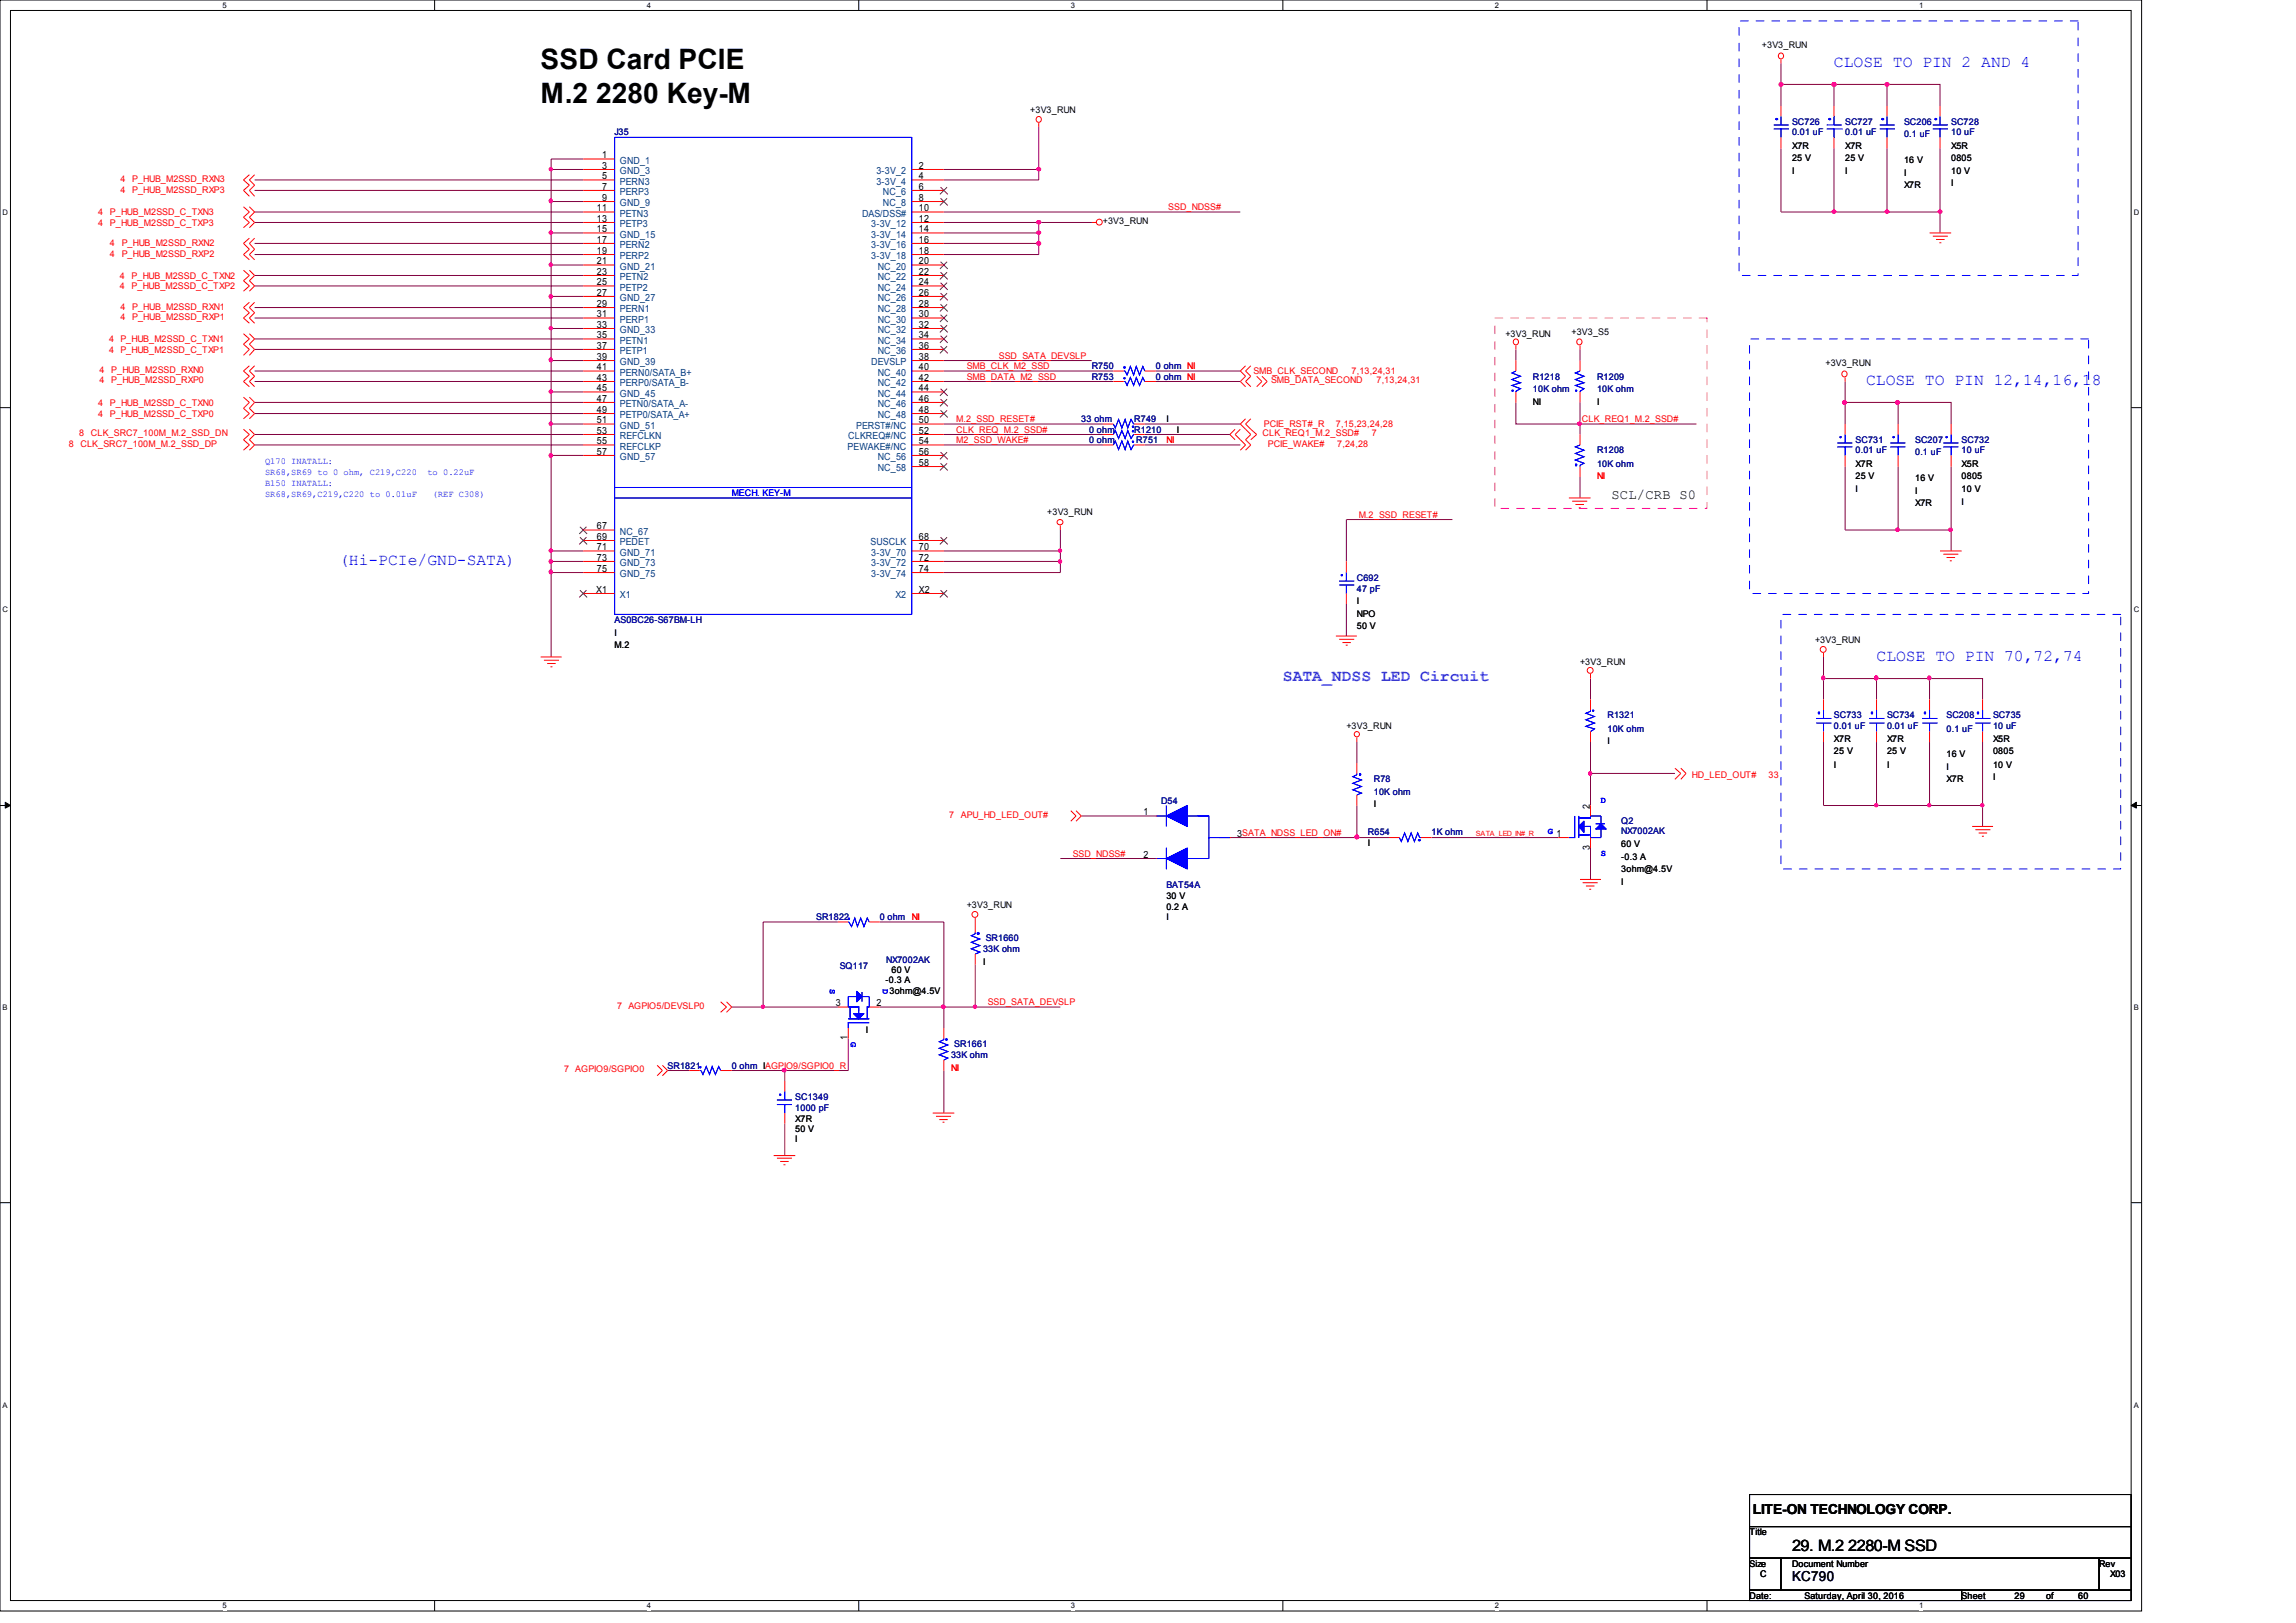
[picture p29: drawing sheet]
<svg xmlns="http://www.w3.org/2000/svg" width="297mm" height="210mm" viewBox="0 0 297 210" stroke-linecap="round" stroke-linejoin="round" font-family="sans-serif">
<defs><g id="words">
<g font-size="3.6">
<text x="69.9" y="8.9">SSD Card PCIE</text>
<text x="69.9" y="13.3">M.2 2280 Key-M</text>
</g>
<g font-size="2.1" fill="#00f">
<text x="237.2" y="8.7">CLOSE TO PIN 2 AND 4</text>
<text x="241.4" y="49.9">CLOSE TO PIN 12,14,16,18</text>
<text x="43.9" y="73.2">(Hi-PCIe/GND-SATA)</text>
<text x="242.7" y="85.5">CLOSE TO PIN 70,72,74</text>
</g>
<text font-size="2.1" fill="#8000ff" x="165.9" y="88.1">SATA_NDSS LED Circuit</text>
<text font-size="2" x="231.8" y="200.7">29. M.2 2280-M SSD</text>
<g font-size="1.8">
<text x="208.4" y="64.5">SCL/CRB S0</text>
<text x="226.7" y="195.9">LITE-ON TECHNOLOGY CORP.</text>
</g>
<text font-size="1.8" fill="#000040" x="231.8" y="204.6">KC790</text>
<g font-size="1.3">
<text x="77.9" y="20.5">1</text>
<text x="77.9" y="21.8">3</text>
<text x="77.9" y="23.2">5</text>
<text x="118.9" y="21.8">2</text>
<text x="118.9" y="23.2">4</text>
<text x="77.2" y="27.3">11</text>
<text x="77.2" y="28.7">13</text>
<text x="77.9" y="24.6">7</text>
<text x="77.9" y="26">9</text>
<text x="118.9" y="24.6">6</text>
<text x="118.9" y="26">8</text>
<text x="118.9" y="27.3">10</text>
<text x="118.9" y="28.7">12</text>
<text x="77.2" y="30.1">15</text>
<text x="77.2" y="31.4">17</text>
<text x="77.2" y="32.9">19</text>
<text x="77.2" y="34.2">21</text>
<text x="77.2" y="35.6">23</text>
<text x="118.9" y="34.2">20</text>
<text x="118.9" y="35.6">22</text>
<text x="118.9" y="30.1">14</text>
<text x="118.9" y="31.4">16</text>
<text x="118.9" y="32.9">18</text>
<text x="77.2" y="36.9">25</text>
<text x="77.2" y="38.3">27</text>
<text x="77.2" y="39.7">29</text>
<text x="77.2" y="41.1">31</text>
<text x="118.9" y="36.9">24</text>
<text x="118.9" y="38.3">26</text>
<text x="118.9" y="39.7">28</text>
<text x="118.9" y="41.1">30</text>
<text x="77.2" y="42.4">33</text>
<text x="77.2" y="43.8">35</text>
<text x="77.2" y="45.1">37</text>
<text x="77.2" y="46.6">39</text>
<text x="77.2" y="47.9">41</text>
<text x="118.9" y="42.4">32</text>
<text x="118.9" y="43.8">34</text>
<text x="118.9" y="45.1">36</text>
<text x="118.9" y="47.9">40</text>
<text x="118.9" y="46.6">38</text>
<text x="77.2" y="49.3">43</text>
<text x="77.2" y="50.6">45</text>
<text x="77.2" y="52">47</text>
<text x="77.2" y="53.4">49</text>
<text x="118.9" y="49.3">42</text>
<text x="118.9" y="50.6">44</text>
<text x="118.9" y="52">46</text>
<text x="118.9" y="53.4">48</text>
<text x="77.2" y="54.8">51</text>
<text x="77.2" y="56.1">53</text>
<text x="77.2" y="57.5">55</text>
<text x="77.2" y="58.8">57</text>
<text x="118.9" y="58.8">56</text>
<text x="118.9" y="56.1">52</text>
<text x="118.9" y="54.8">50</text>
<text x="118.9" y="57.5">54</text>
<text x="118.9" y="60.3">58</text>
<text x="77.2" y="68.5">67</text>
<text x="77.2" y="69.8">69</text>
<text x="77.2" y="71.2">71</text>
<text x="118.9" y="69.8">68</text>
<text x="118.9" y="71.2">70</text>
<text x="77.1" y="76.7">X1</text>
<text x="77.2" y="72.6">73</text>
<text x="77.2" y="74">75</text>
<text x="118.9" y="76.7">X2</text>
<text x="118.9" y="72.6">72</text>
<text x="118.9" y="74">74</text>
<text x="147.9" y="105.5">1</text>
<text x="205.7" y="104.6" transform="rotate(-90 205.7 104.6)">2</text>
<text x="147.9" y="111">2</text>
<text x="160" y="108.3">3SATA_NDSS_LED_ON#</text>
<text x="201.3" y="108.3">1</text>
<text x="205.7" y="110" transform="rotate(-90 205.7 110)">3</text>
<text x="108.1" y="130.2">3</text>
<text x="113.4" y="130.2">2</text>
<text x="109.6" y="134.6" transform="rotate(-90 109.6 134.6)">1</text>
</g>
<g font-size="1.3" fill="#004080">
<text x="80.2" y="21.2">GND_1</text>
<text x="80.2" y="22.5">GND_3</text>
<text x="80.2" y="23.9">PERN3</text>
<text x="113.4" y="22.5">3-3V_2</text>
<text x="113.4" y="23.9">3-3V_4</text>
<text x="80.2" y="25.2">PERP3</text>
<text x="80.2" y="26.7">GND_9</text>
<text x="80.2" y="28">PETN3</text>
<text x="80.2" y="29.4">PETP3</text>
<text x="111.5" y="28">DAS/DSS#</text>
<text x="112.7" y="29.4">3-3V_12</text>
<text x="114.2" y="25.2">NC_6</text>
<text x="114.2" y="26.7">NC_8</text>
<text x="80.2" y="30.7">GND_15</text>
<text x="80.2" y="32.1">PERN2</text>
<text x="80.2" y="33.5">PERP2</text>
<text x="80.2" y="34.9">GND_21</text>
<text x="112.7" y="30.7">3-3V_14</text>
<text x="112.7" y="32.1">3-3V_16</text>
<text x="112.7" y="33.5">3-3V_18</text>
<text x="113.5" y="34.9">NC_20</text>
<text x="80.2" y="36.2">PETN2</text>
<text x="80.2" y="37.6">PETP2</text>
<text x="80.2" y="38.9">GND_27</text>
<text x="80.2" y="40.4">PERN1</text>
<text x="80.2" y="41.7">PERP1</text>
<text x="113.5" y="36.2">NC_22</text>
<text x="113.5" y="37.6">NC_24</text>
<text x="113.5" y="38.9">NC_26</text>
<text x="113.5" y="40.4">NC_28</text>
<text x="113.5" y="41.7">NC_30</text>
<text x="80.2" y="43.1">GND_33</text>
<text x="80.2" y="44.4">PETN1</text>
<text x="80.2" y="45.8">PETP1</text>
<text x="80.2" y="47.2">GND_39</text>
<text x="112.7" y="47.2">DEVSLP</text>
<text x="113.5" y="43.1">NC_32</text>
<text x="113.5" y="44.4">NC_34</text>
<text x="113.5" y="45.8">NC_36</text>
<text x="80.2" y="48.6">PERN0/SATA_B+</text>
<text x="80.2" y="50">PERP0/SATA_B-</text>
<text x="80.2" y="51.3">GND_45</text>
<text x="80.2" y="52.7">PETN0/SATA_A-</text>
<text x="113.5" y="48.6">NC_40</text>
<text x="113.5" y="50">NC_42</text>
<text x="113.5" y="51.3">NC_44</text>
<text x="113.5" y="52.7">NC_46</text>
<text x="80.2" y="54.1">PETP0/SATA_A+</text>
<text x="80.2" y="55.5">GND_51</text>
<text x="80.2" y="56.8">REFCLKN</text>
<text x="80.2" y="58.2">REFCLKP</text>
<text x="80.2" y="59.5">GND_57</text>
<text x="109.6" y="58.2">PEWAKE#/NC</text>
<text x="109.7" y="56.8">CLKREQ#/NC</text>
<text x="110.7" y="55.5">PERST#/NC</text>
<text x="113.5" y="54.1">NC_48</text>
<text x="113.5" y="59.5">NC_56</text>
<text x="113.5" y="61">NC_58</text>
<text x="80.2" y="69.2">NC_67</text>
<text x="80.2" y="70.5">PEDET</text>
<text x="80.2" y="71.9">GND_71</text>
<text x="112.6" y="70.5">SUSCLK</text>
<text x="112.7" y="71.9">3-3V_70</text>
<text x="80.2" y="77.4">X1</text>
<text x="80.2" y="73.2">GND_73</text>
<text x="80.2" y="74.7">GND_75</text>
<text x="112.7" y="73.2">3-3V_72</text>
<text x="112.7" y="74.7">3-3V_74</text>
<text x="115.8" y="77.4">X2</text>
</g>
<g font-size="1.2">
<text x="227.9" y="6.3">+3V3_RUN</text>
<text x="133.3" y="14.6">+3V3_RUN</text>
<text x="231.8" y="19.2">X7R</text>
<text x="231.8" y="20.8">25 V</text>
<text x="231.8" y="22.5">I</text>
<text x="238.7" y="19.2">X7R</text>
<text x="238.7" y="20.8">25 V</text>
<text x="238.7" y="22.5">I</text>
<text x="246.3" y="21.1">16 V</text>
<text x="246.3" y="22.8">I</text>
<text x="252.4" y="19.2">X5R</text>
<text x="252.4" y="20.8">0805</text>
<text x="252.4" y="22.5">10 V</text>
<text x="142.7" y="29">+3V3_RUN</text>
<text x="246.3" y="24.4">X7R</text>
<text x="252.4" y="24.1">I</text>
<text x="194.7" y="43.6">+3V3_RUN</text>
<text x="203.3" y="43.3">+3V3_S5</text>
<text x="236.1" y="47.4">+3V3_RUN</text>
<text x="198.3" y="52.4">NI</text>
<text x="206.6" y="52.4">I</text>
<text x="150.9" y="54.6">I</text>
<text x="152.2" y="56">I</text>
<text x="240" y="60.4">X7R</text>
<text x="240" y="62">25 V</text>
<text x="240" y="63.7">I</text>
<text x="247.7" y="62.2">16 V</text>
<text x="247.7" y="63.9">I</text>
<text x="247.7" y="65.5">X7R</text>
<text x="253.7" y="60.4">X5R</text>
<text x="253.7" y="62">0805</text>
<text x="253.7" y="63.7">10 V</text>
<text x="253.7" y="65.3">I</text>
<text x="135.5" y="66.6">+3V3_RUN</text>
<text x="79.5" y="82.3">I</text>
<text x="79.5" y="83.9">M.2</text>
<text x="175.5" y="78.1">I</text>
<text x="175.5" y="79.8">NPO</text>
<text x="175.5" y="81.4">50 V</text>
<text x="234.8" y="83.1">+3V3_RUN</text>
<text x="204.4" y="86.1">+3V3_RUN</text>
<text x="174.2" y="94.3">+3V3_RUN</text>
<text x="207.9" y="96.3">I</text>
<text x="237.2" y="96">X7R</text>
<text x="237.2" y="97.6">25 V</text>
<text x="237.2" y="99.3">I</text>
<text x="244.1" y="96">X7R</text>
<text x="244.1" y="97.6">25 V</text>
<text x="244.1" y="99.3">I</text>
<text x="251.8" y="98">16 V</text>
<text x="251.8" y="99.6">I</text>
<text x="251.8" y="101.2">X7R</text>
<text x="257.8" y="96">X5R</text>
<text x="257.8" y="97.6">0805</text>
<text x="257.8" y="99.3">10 V</text>
<text x="257.8" y="100.9">I</text>
<text x="177.7" y="104.5">I</text>
<text x="177" y="109.5">I</text>
<text x="209.7" y="109.6">60 V</text>
<text x="209.7" y="111.3">-0.3 A</text>
<text x="209.7" y="112.9">3ohm@4.5V</text>
<text x="125.1" y="117.4">+3V3_RUN</text>
<text x="150.9" y="119">I</text>
<text x="150.9" y="116.3">30 V</text>
<text x="150.9" y="117.7">0.2 A</text>
<text x="209.7" y="114.6">I</text>
<text x="115.3" y="125.9">60 V</text>
<text x="127.2" y="124.8">I</text>
<text x="114.6" y="127.3">-0.3 A</text>
<text x="115.1" y="128.6">3ohm@4.5V</text>
<text x="112" y="133.6">I</text>
<text x="102.9" y="147.8">I</text>
<text x="102.9" y="145.1">X7R</text>
<text x="102.9" y="146.5">50 V</text>
<text x="226.3" y="198.6">Title</text>
<text x="226.3" y="202.7">Size</text>
<text x="231.8" y="202.7">Document Number</text>
<text x="271.5" y="202.7">Rev</text>
<text x="226.3" y="206.8">Date:</text>
<text x="227.7" y="204">C</text>
<text x="233.4" y="206.8">Saturday, April 30, 2016</text>
<text x="253.7" y="206.8">Sheet</text>
<text x="260.6" y="206.8">29</text>
<text x="264.7" y="206.8">of</text>
<text x="268.8" y="206.8">60</text>
<text x="273" y="204">X03</text>
</g>
<g font-size="1.2" fill="#000080">
<text x="79.5" y="17.5">J35</text>
<text x="231.8" y="16.2">SC726</text>
<text x="231.8" y="17.5">0.01 uF</text>
<text x="238.7" y="16.2">SC727</text>
<text x="238.7" y="17.5">0.01 uF</text>
<text x="246.3" y="16.2">SC206</text>
<text x="246.3" y="17.8">0.1 uF</text>
<text x="252.4" y="16.2">SC728</text>
<text x="252.4" y="17.5">10 uF</text>
<text x="141.2" y="47.8">R750</text>
<text x="149.5" y="47.8">0 ohm NI</text>
<text x="141.2" y="49.1">R753</text>
<text x="149.5" y="49.1">0 ohm NI</text>
<text x="198.3" y="49.1">R1218</text>
<text x="198.3" y="50.7">10K ohm</text>
<text x="206.6" y="49.1">R1209</text>
<text x="206.6" y="50.7">10K ohm</text>
<text x="139.9" y="54.6">33 ohm</text>
<text x="140.9" y="56">0 ohm</text>
<text x="140.9" y="57.3">0 ohm</text>
<text x="146.7" y="56">R1210</text>
<text x="146.7" y="54.6">R749</text>
<text x="147" y="57.3">R751</text>
<text x="206.6" y="58.7">R1208</text>
<text x="240" y="57.3">SC731</text>
<text x="240" y="58.7">0.01 uF</text>
<text x="247.7" y="57.3">SC207</text>
<text x="247.7" y="58.9">0.1 uF</text>
<text x="253.7" y="57.3">SC732</text>
<text x="253.7" y="58.7">10 uF</text>
<text x="206.6" y="60.4">10K ohm</text>
<text x="175.5" y="75.2">C692</text>
<text x="175.5" y="76.5">47 pF</text>
<text x="79.5" y="80.6">AS0BC26-S67BM-LH</text>
<text x="207.9" y="93">R1321</text>
<text x="207.9" y="94.7">10K ohm</text>
<text x="237.2" y="93">SC733</text>
<text x="237.2" y="94.3">0.01 uF</text>
<text x="244.1" y="93">SC734</text>
<text x="244.1" y="94.3">0.01 uF</text>
<text x="251.8" y="93">SC208</text>
<text x="251.8" y="94.7">0.1 uF</text>
<text x="257.8" y="93">SC735</text>
<text x="257.8" y="94.3">10 uF</text>
<text x="177.7" y="101.2">R78</text>
<text x="150.2" y="104.1">D54</text>
<text x="177.7" y="102.9">10K ohm</text>
<text x="209.7" y="106.7">Q2</text>
<text x="209.7" y="107.9">NX7002AK</text>
<text x="177" y="108">R654</text>
<text x="185.2" y="108">1K ohm</text>
<text x="105.6" y="119">SR1822</text>
<text x="113.8" y="119">0 ohm NI</text>
<text x="150.9" y="114.9">BAT54A</text>
<text x="108.6" y="125.4">SQ117</text>
<text x="114.6" y="124.5">NX7002AK</text>
<text x="127.2" y="123.2">33K ohm</text>
<text x="127.5" y="121.8">SR1660</text>
<text x="123" y="136.9">33K ohm</text>
<text x="123.4" y="135.5">SR1661</text>
<text x="86.4" y="138.3">SR1821</text>
<text x="94.7" y="138.3">0 ohm IAGPIO9/SGPIO0_R</text>
<text x="102.9" y="142.3">SC1349</text>
<text x="102.9" y="143.8">1000 pF</text>
</g>
<g font-size="1.2" fill="#f00">
<text x="15.6" y="23.5">4</text>
<text x="17.1" y="23.5">P_HUB_M2SSD_RXN3</text>
<text x="12.7" y="27.9">4</text>
<text x="12.7" y="29.2">4</text>
<text x="14.2" y="27.9">P_HUB_M2SSD_C_TXN3</text>
<text x="14.2" y="29.2">P_HUB_M2SSD_C_TXP3</text>
<text x="15.6" y="25">4</text>
<text x="17.1" y="25">P_HUB_M2SSD_RXP3</text>
<text x="151.1" y="27.2">SSD_NDSS#</text>
<text x="14.2" y="31.8">4</text>
<text x="14.2" y="33.2">4</text>
<text x="15.7" y="31.8">P_HUB_M2SSD_RXN2</text>
<text x="15.7" y="33.2">P_HUB_M2SSD_RXP2</text>
<text x="15.5" y="36.1">4</text>
<text x="15.5" y="37.4">4</text>
<text x="15.6" y="40">4</text>
<text x="15.6" y="41.4">4</text>
<text x="17" y="36.1">P_HUB_M2SSD_C_TXN2</text>
<text x="17" y="37.4">P_HUB_M2SSD_C_TXP2</text>
<text x="17.1" y="40">P_HUB_M2SSD_RXN1</text>
<text x="17.1" y="41.4">P_HUB_M2SSD_RXP1</text>
<text x="14.1" y="44.3">4 P_HUB_M2SSD_C_TXN1</text>
<text x="14.1" y="45.6">4 P_HUB_M2SSD_C_TXP1</text>
<text x="125.1" y="47.8">SMB_CLK_M2_SSD</text>
<text x="129.2" y="46.4">SSD_SATA_DEVSLP</text>
<text x="12.7" y="53.9">4</text>
<text x="12.7" y="52.5">4</text>
<text x="12.9" y="48.3">4</text>
<text x="12.9" y="49.6">4</text>
<text x="14.2" y="53.9">P_HUB_M2SSD_C_TXP0</text>
<text x="14.2" y="52.5">P_HUB_M2SSD_C_TXN0</text>
<text x="14.4" y="48.3">P_HUB_M2SSD_RXN0</text>
<text x="14.4" y="49.6">P_HUB_M2SSD_RXP0</text>
<text x="125.1" y="49.1">SMB_DATA_M2_SSD</text>
<text x="162.1" y="48.4">SMB_CLK_SECOND</text>
<text x="164.4" y="49.6">SMB_DATA_SECOND</text>
<text x="174.8" y="48.4">7,13,24,31</text>
<text x="178.1" y="49.6">7,13,24,31</text>
<text x="8.9" y="57.8">8</text>
<text x="10.2" y="56.5">8</text>
<text x="10.4" y="57.8">CLK_SRC7_100M_M.2_SSD_DP</text>
<text x="11.8" y="56.5">CLK_SRC7_100M_M.2_SSD_DN</text>
<text x="123.7" y="56">CLK_REQ_M.2_SSD#</text>
<text x="123.7" y="57.3">M2_SSD_WAKE#</text>
<text x="123.7" y="54.6">M.2_SSD_RESET#</text>
<text x="150.9" y="57.3">NI</text>
<text x="163.3" y="56.5">CLK_REQ1_M.2_SSD#</text>
<text x="163.5" y="55.3">PCIE_RST#_R</text>
<text x="164" y="57.8">PCIE_WAKE#</text>
<text x="172.8" y="55.3">7,15,23,24,28</text>
<text x="173" y="57.8">7,24,28</text>
<text x="177.5" y="56.5">7</text>
<text x="204.6" y="54.6">CLK_REQ1_M.2_SSD#</text>
<text x="206.6" y="62">NI</text>
<text x="175.8" y="67">M.2_SSD_RESET#</text>
<text x="218.9" y="100.7">HD_LED_OUT#</text>
<text x="228.8" y="100.7">33</text>
<text x="122.8" y="105.8">7</text>
<text x="124.3" y="105.8">APU_HD_LED_OUT#</text>
<text x="138.8" y="110.8">SSD_NDSS#</text>
<text x="79.8" y="130.6">7 AGPIO5/DEVSLP0</text>
<text x="127.8" y="130">SSD_SATA_DEVSLP</text>
<text x="73" y="138.8">7 AGPIO9/SGPIO0</text>
<text x="123" y="138.5">NI</text>
</g>
<g font-size="1.2" fill="#00f">
<text x="34.3" y="60">Q170 INATALL:</text>
<text x="34.3" y="61.5">SR68,SR69 to 0 ohm, C219,C220</text>
<text x="34.3" y="62.9">B150 INATALL:</text>
<text x="34.3" y="64.3">SR68,SR69,C219,C220 to 0.01uF</text>
<text x="55.3" y="61.5">to 0.22uF</text>
<text x="56" y="64.3">(REF C308)</text>
<text x="94.7" y="64.2">MECH. KEY-M</text>
<text x="200.2" y="107.9">G</text>
<text x="207.1" y="103.9">D</text>
<text x="207.1" y="110.7">S</text>
<text x="107.4" y="127.9" transform="rotate(90 107.4 127.9)">S</text>
<text x="114.2" y="127.9" transform="rotate(90 114.2 127.9)">D</text>
<text x="110.1" y="134.8" transform="rotate(90 110.1 134.8)">G</text>
</g>
<g font-size="1">
<text x="28.8" y="1">5</text>
<text x="83.7" y="1">4</text>
<text x="138.5" y="1">3</text>
<text x="193.4" y="1">2</text>
<text x="248.2" y="1">1</text>
<text x=".3" y="27.9">D</text>
<text x="276" y="27.9">D</text>
<text x=".3" y="79.2">C</text>
<text x="276" y="79.2">C</text>
<text x=".3" y="130.7">B</text>
<text x="276" y="130.7">B</text>
<text x=".3" y="182.1">A</text>
<text x="276" y="182.1">A</text>
<text x="28.8" y="208.1">5</text>
<text x="83.7" y="208.1">4</text>
<text x="138.5" y="208.1">3</text>
<text x="193.4" y="208.1">2</text>
<text x="248.2" y="208.1">1</text>
</g>
<text font-size=".9" fill="#f00" x="190.9" y="108.1">SATA_LED_IN#_R</text>
</g></defs>
<path d="M0 0h277v208.4h-277zM1.4 1.4h274.3v205.7h-274.3z" fill="none" stroke="#000" stroke-width=".13"/>
<g fill="#fff">
<path d="M28.8 .2h.5v1.1h-.5z" fill-rule="evenodd"/>
<path d="M28.8 207.3h.5v1.1h-.5z" fill-rule="evenodd"/>
</g>
<path d="M56.2 0v1.4M56.2 207.1v1.3" fill="none" stroke="#000" stroke-width=".13"/>
<g fill="#fff">
<path d="M83.7 .2h.5v1.1h-.5z" fill-rule="evenodd"/>
<path d="M83.7 207.3h.5v1.1h-.5z" fill-rule="evenodd"/>
</g>
<path d="M111.1 0v1.4M111.1 207.1v1.3" fill="none" stroke="#000" stroke-width=".13"/>
<g fill="#fff">
<path d="M138.5 .2h.5v1.1h-.5z" fill-rule="evenodd"/>
<path d="M138.5 207.3h.5v1.1h-.5z" fill-rule="evenodd"/>
</g>
<path d="M165.9 0v1.4M165.9 207.1v1.3" fill="none" stroke="#000" stroke-width=".13"/>
<g fill="#fff">
<path d="M193.4 .2h.5v1.1h-.5z" fill-rule="evenodd"/>
<path d="M193.4 207.3h.5v1.1h-.5z" fill-rule="evenodd"/>
</g>
<path d="M220.8 0v1.4M220.8 207.1v1.3" fill="none" stroke="#000" stroke-width=".13"/>
<g fill="#fff">
<path d="M248.2 .2h.6v1.1h-.6z" fill-rule="evenodd"/>
<path d="M248.2 207.3h.6v1.1h-.6z" fill-rule="evenodd"/>
<path d="M.3 27h.6v1.1h-.6z" fill-rule="evenodd"/>
<path d="M276 27h.6v1.1h-.6z" fill-rule="evenodd"/>
<path d="M.3 78.4h.6v1.1h-.6z" fill-rule="evenodd"/>
<path d="M276 78.4h.6v1.1h-.6z" fill-rule="evenodd"/>
</g>
<path d="M0 52.7h1.4M275.7 52.7h1.3" fill="none" stroke="#000" stroke-width=".13"/>
<g fill="#fff">
<path d="M.3 129.9h.6v1.1h-.6z" fill-rule="evenodd"/>
<path d="M276 129.9h.6v1.1h-.6z" fill-rule="evenodd"/>
</g>
<path d="M0 104.2h1.4M275.7 104.2h1.3" fill="none" stroke="#000" stroke-width=".13"/>
<path d="M.7 103.8l.7 .4-.7 .4zM275.7 104.2l.7-.4v.8z" fill="#000" stroke="#000" stroke-width=".13"/>
<g fill="#fff">
<path d="M.3 181.3h.6v1.1h-.6z" fill-rule="evenodd"/>
<path d="M276 181.3h.6v1.1h-.6z" fill-rule="evenodd"/>
</g>
<path d="M0 155.6h1.4M275.7 155.6h1.3M226.3 193.4h49.4v4.1h-49.4zM226.3 197.5h49.4v4.1h-49.4zM226.3 201.6h4.1v4.1h-4.1zM226.3 205.7h27.4v1.4h-27.4zM230.4 201.6h41.1v4.1h-41.1zM253.7 205.7h22v1.4h-22zM271.5 201.6h4.2v4.1h-4.2z" fill="none" stroke="#000" stroke-width=".13"/>
<g fill="none" stroke="#800040" stroke-width=".13">
<path d="M134.4 16.4v5.5M230.4 19.2v8.2h6.8M230.4 10.9v2.8M230.4 8.2v2.7M230.4 10.9h6.8M237.2 10.9v2.8M237.2 19.2v8.2M237.2 10.9h6.9M244.1 10.9v2.8M244.1 19.2v8.2M244.1 10.9h6.9v2.8M251 19.2v8.2"/>
<path d="M32.9 35.6h42.5M32.9 37h42.5M32.9 32.9h42.5M32.9 31.5h42.5M32.9 27.4h42.5M32.9 28.8h42.5M32.9 24.6h42.5M32.9 23.3h42.5M32.9 39.8h42.5M71.3 21.9v4.2h4.1M71.3 26.1v4h4.1M71.3 30.1v4.2h4.1"/>
<path d="M71.3 34.3v4.1h4.1M71.3 38.4v4.1h4.1M75.4 20.6h-4.1v1.3h4.1M122.1 27.4h38.3M122.1 21.9h12.3M122.1 28.8h12.3M122.1 30.1h12.3M122.1 31.5h12.3M134.4 21.9v1.4h-12.3M134.4 31.5v1.4h-12.3M134.4 30.1v1.4M134.4 28.8v1.3"/>
<path d="M134.4 28.8h6.8M237.2 27.4h6.9M244.1 27.4h6.9M251 27.4v2.7M32.9 56.2h42.5M32.9 57.6h42.5M32.9 43.9h42.5M32.9 45.2h42.5M32.9 41.1h42.5M32.9 52.1h42.5M32.9 53.5h42.5M32.9 48h42.5"/>
<path d="M32.9 49.4h42.5M71.3 42.5v4.2h4.1M71.3 46.7v4h4.1M71.3 50.7v4.2h4.1M71.3 54.9v4h4.1M71.3 58.9v12.4h4.1M122.1 48h21.9M122.1 49.4h21.9M122.1 56.2h20.6M122.1 57.6h20.6M122.1 54.9h20.6M122.1 46.7h19.1"/>
<path d="M148.1 54.9h12.3M148.1 57.6h12.3M148.1 56.2h11M149.5 49.4h10.9M149.5 48h10.9M196.1 52.1v2.8h8.3M196.1 45.2v1.5M204.4 45.2v1.5M204.4 52.1v2.8M204.4 54.9v1.3M204.4 54.9h15.1M238.7 52.1v2.8"/>
<path d="M238.7 49.4v2.7M238.7 52.1h6.8M245.5 52.1v2.8M245.5 52.1h6.9v2.8M71.3 71.3v1.3h4.1M71.3 72.6v1.5h4.1M71.3 74.1v10.9M122.1 71.3h15.1M122.1 72.6h15.1M137.2 68.6v2.7M137.2 72.6v1.5h-15.1M137.2 71.3v1.3"/>
<path d="M174.2 78.1v4.2M187.9 67.2h-13.7v5.4M204.4 61.7v2.7M238.7 60.4v8.2h6.8M245.5 60.4v8.2M245.5 68.6h6.9M252.4 60.4v8.2M252.4 68.6v2.7M175.5 96v2.7M205.7 87.8v2.7M205.7 96v4.1M235.9 96v8.2h6.8"/>
<path d="M235.9 87.8v2.7M235.9 85v2.8M235.9 87.8h6.8M242.7 87.8v2.7M242.7 96v8.2M242.7 87.8h6.9M249.6 87.8v2.7M249.6 96v8.2M249.6 87.8h6.9v2.7M256.5 96v8.2M108.4 119.3h-9.7v11M113.8 119.3h8.3v11"/>
<path d="M137.2 111.1h12.3M139.9 105.6h9.6M159.1 108.4h16.4M175.5 104.2v4.2M175.5 108.4h4.2M185.2 108.4h16.4M205.7 100.1h11M205.7 100.1v4.1M205.7 109.7v4.1M242.7 104.2h6.9M249.6 104.2h6.9M256.5 104.2v2.7"/>
<path d="M86.4 138.5h2.8M94.7 130.3h4M94.7 138.5h6.8v1.4M98.7 130.3h9.7M109.7 134.4v4.1h-8.2M113.8 130.3h8.3M122.1 130.3v2.7M122.1 138.5v5.5M122.1 130.3h4.1M126.2 130.3h11M126.2 124.8v5.5M101.5 145.4v4.1"/>
</g>
<g fill="#f0f" stroke="#f0f" stroke-width=".13">
<path d="M204.1 54.7h.4l.1 .1-.1 .2h-.4l-.1-.2z" fill-rule="evenodd"/>
<path d="M134.2 21.7h.3l.1 .2-.1 .1h-.3l-.1-.1z" fill-rule="evenodd"/>
<path d="M134.2 29.9h.3l.1 .2-.1 .1h-.3l-.1-.1z" fill-rule="evenodd"/>
<path d="M134.2 28.6h.3l.1 .1-.1 .2h-.3l-.1-.2z" fill-rule="evenodd"/>
<path d="M237.1 27.2h.3l.1 .2-.1 .1h-.3l-.1-.1z" fill-rule="evenodd"/>
<path d="M243.9 27.2h.4v.2v.1h-.4l-.1-.1z" fill-rule="evenodd"/>
<path d="M250.8 27.2h.3l.1 .2-.1 .1h-.3l-.1-.1z" fill-rule="evenodd"/>
<path d="M252.1 68.4h.4l.1 .1-.1 .2h-.4v-.2z" fill-rule="evenodd"/>
<path d="M245.3 68.4h.3l.1 .1-.1 .2h-.3l-.1-.2z" fill-rule="evenodd"/>
<path d="M134.2 28.6h.3l.1 .1-.1 .2h-.3l-.1-.2z" fill-rule="evenodd"/>
<path d="M101.3 138.3h.3l.1 .2-.1 .1h-.3l-.1-.1z" fill-rule="evenodd"/>
<path d="M121.8 130.1h.4l.1 .2-.1 .1h-.4v-.1z" fill-rule="evenodd"/>
<path d="M204.1 54.7h.4l.1 .1-.1 .2h-.4l-.1-.2z" fill-rule="evenodd"/>
<path d="M134.2 21.7h.3l.1 .2-.1 .1h-.3l-.1-.1z" fill-rule="evenodd"/>
<path d="M134.2 29.9h.3l.1 .2-.1 .1h-.3l-.1-.1z" fill-rule="evenodd"/>
<path d="M134.2 28.6h.3l.1 .1-.1 .2h-.3l-.1-.2z" fill-rule="evenodd"/>
<path d="M237.1 27.2h.3l.1 .2-.1 .1h-.3l-.1-.1z" fill-rule="evenodd"/>
<path d="M243.9 27.2h.4v.2v.1h-.4l-.1-.1z" fill-rule="evenodd"/>
<path d="M250.8 27.2h.3l.1 .2-.1 .1h-.3l-.1-.1z" fill-rule="evenodd"/>
<path d="M252.1 68.4h.4l.1 .1-.1 .2h-.4v-.2z" fill-rule="evenodd"/>
<path d="M245.3 68.4h.3l.1 .1-.1 .2h-.3l-.1-.2z" fill-rule="evenodd"/>
<path d="M134.2 28.6h.3l.1 .1-.1 .2h-.3l-.1-.2z" fill-rule="evenodd"/>
<path d="M101.3 138.3h.3l.1 .2-.1 .1h-.3l-.1-.1z" fill-rule="evenodd"/>
<path d="M121.8 130.1h.4l.1 .2-.1 .1h-.4v-.1z" fill-rule="evenodd"/>
<circle cx="71.2" cy="74" r=".24"/>
<circle cx="71.2" cy="21.9" r=".21"/>
<circle cx="71.2" cy="30.1" r=".21"/>
<circle cx="71.2" cy="26" r=".24"/>
<circle cx="71.2" cy="34.2" r=".21"/>
<circle cx="71.2" cy="42.5" r=".21"/>
<circle cx="71.2" cy="38.3" r=".24"/>
<circle cx="71.2" cy="46.5" r=".24"/>
<circle cx="71.2" cy="54.8" r=".21"/>
<circle cx="71.2" cy="50.7" r=".21"/>
<circle cx="71.2" cy="71.2" r=".21"/>
<circle cx="71.2" cy="58.9" r=".24"/>
<circle cx="71.2" cy="72.6" r=".24"/>
<circle cx="134.4" cy="31.5" r=".25"/>
<circle cx="237.2" cy="10.9" r=".25"/>
<circle cx="244.1" cy="10.9" r=".25"/>
<circle cx="230.4" cy="10.9" r=".25"/>
<circle cx="238.6" cy="52.1" r=".25"/>
<circle cx="245.4" cy="52.1" r=".25"/>
<circle cx="242.7" cy="87.7" r=".24"/>
<circle cx="256.4" cy="104.2" r=".21"/>
<circle cx="249.5" cy="87.7" r=".24"/>
<circle cx="249.6" cy="104.2" r=".21"/>
<circle cx="242.7" cy="104.2" r=".21"/>
<circle cx="235.8" cy="87.7" r=".24"/>
<circle cx="137.1" cy="72.6" r=".24"/>
<circle cx="137.1" cy="71.2" r=".21"/>
<circle cx="175.5" cy="108.3" r=".25"/>
<circle cx="205.7" cy="100.1" r=".24"/>
<circle cx="126.1" cy="130.3" r=".21"/>
<circle cx="98.7" cy="130.3" r=".21"/>
</g>
<g fill="none" stroke="#f00" stroke-width=".13">
<path d="M134.4 15.9v.5M230.4 7.7v.5M230.4 13.7v1.4M230.4 17.8v1.4M237.2 13.7v1.4M237.2 17.8v1.4M244.1 13.7v1.4M244.1 17.8v1.4M251 13.7v1.4M251 17.8v1.4M31.5 35l.8 .6-.8 .7 .8 .7-.8 .7M31.5 26.8l.8 .6-.8 .7 .8 .7-.8 .7"/>
<path d="M32.3 30.8l-.8 .7 .8 .8-.8 .6 .8 .7M32.3 22.6l-.8 .7 .8 .7-.8 .6 .8 .8M32.3 39.1l-.8 .7 .8 .7-.8 .6 .8 .7M32.3 35l.6 .6-.6 .7 .6 .7-.6 .7M32.3 26.8l.6 .6-.6 .7 .6 .7-.6 .7M32.9 30.8l-.6 .7 .6 .8-.6 .6 .6 .7M32.9 22.6l-.6 .7 .6 .7-.6 .6 .6 .8M32.9 39.1l-.6 .7 .6 .7-.6 .6 .6 .7M75.4 20.6h4.1M75.4 21.9h4.1M75.4 23.3h4.1M75.4 24.6h4.1"/>
<path d="M75.4 26.1h4.1M75.4 27.4h4.1M75.4 28.8h4.1M75.4 30.1h4.1M75.4 31.5h4.1M75.4 32.9h4.1M75.4 34.3h4.1M75.4 35.6h4.1M75.4 37h4.1M75.4 38.4h4.1M75.4 39.8h4.1M117.9 21.9h4.2"/>
<path d="M117.9 23.3h4.2M117.9 24.6h4.2M117.9 26.1h4.2M117.9 27.4h4.2M117.9 28.8h4.2M117.9 30.1h4.2M117.9 31.5h4.2M117.9 32.9h4.2M117.9 34.3h4.2M117.9 35.6h4.2M117.9 37h4.2M117.9 38.4h4.2"/>
<path d="M117.9 39.8h4.2M141.2 28.8h.6M249.6 30.1h2.8M250 30.6h2M250.4 31h1.1M250.9 31.4h.2M31.5 55.5l.8 .7-.8 .7 .8 .7-.8 .7M31.5 43.2l.8 .7-.8 .6 .8 .7-.8 .8M31.5 51.4l.8 .7-.8 .7 .8 .7-.8 .7M32.3 47.3l-.8 .7 .8 .7-.8 .7 .8 .6M32.3 55.5l.6 .7-.6 .7 .6 .7-.6 .7M32.3 43.2l.6 .7-.6 .6 .6 .7-.6 .8"/>
<path d="M32.3 51.4l.6 .7-.6 .7 .6 .7-.6 .7M32.9 47.3l-.6 .7 .6 .7-.6 .7 .6 .6M75.4 49.4h4.1M75.4 48h4.1M75.4 56.2h4.1M75.4 57.6h4.1M75.4 42.5h4.1M75.4 43.9h4.1M75.4 45.2h4.1M75.4 46.7h4.1M75.4 50.7h4.1M75.4 52.1h4.1"/>
<path d="M75.4 53.5h4.1M75.4 54.9h4.1M75.4 58.9h4.1M75.4 41.1h4.1M117.9 49.4h4.2M117.9 48h4.2M117.9 56.2h4.2M117.9 57.6h4.2M117.9 42.5h4.2M117.9 43.9h4.2M117.9 45.2h4.2M117.9 46.7h4.2"/>
<path d="M117.9 50.7h4.2M117.9 52.1h4.2M117.9 53.5h4.2M117.9 54.9h4.2M117.9 58.9h4.2M117.9 41.1h4.2M142.7 56.2h1.3M142.7 57.6h1.3M142.7 54.9h1.3M144 49.4h1.4M144 48h1.4M146.7 56.2h1.4"/>
<path d="M146.7 57.6h1.4M146.7 54.9h1.4M148.1 49.4h1.4M148.1 48h1.4M159.8 55.5l-.7 .7 .7 .7M160.4 55.5l-.6 .7 1.3 1.4-.7 .7M161.1 54.2l-.7 .7 1.4 1.3-.7 .7 .7 .7-.7 .7M161.1 47.3l-.7 .7 .7 .7-.7 .7 .7 .6M161.8 54.2l-.7 .7 1.5 1.3-.8 .7M161.8 47.3l-.7 .7 .7 .7-.7 .7 .7 .6M162.6 48.7l.6 .7-.6 .6M163.2 48.7l.7 .7-.7 .6"/>
<path d="M196.1 44.7v.5M196.1 46.7v1.3M196.1 50.7v1.4M204.4 44.7v.5M204.4 46.7v1.3M204.4 50.7v1.4M204.4 56.2v1.4M238.7 48.9v.5M238.7 54.9v1.3M238.7 58.9v1.5M245.5 54.9v1.3M245.5 58.9v1.5"/>
<path d="M252.4 54.9v1.3M252.4 58.9v1.5M75.4 76.8h4.1M75.4 68.6h4.1M75.4 69.9h4.1M75.4 71.3h4.1M75.4 72.6h4.1M75.4 74.1h4.1M117.9 76.8h4.2M117.9 60.4h4.2M117.9 69.9h4.2M117.9 71.3h4.2"/>
<path d="M117.9 72.6h4.2M117.9 74.1h4.2M137.2 68v.6M174.2 72.6v1.5M174.2 76.8v1.3M202.9 64.4h2.8M203.4 64.9h1.9M203.8 65.3h1.1M204.2 65.7h.3M204.4 60.4v1.3M251 71.3h2.7M251.4 71.7h1.9"/>
<path d="M251.8 72.1h1.1M252.2 72.6h.3M69.9 85h2.7M70.4 85.4h1.9M70.8 85.9h1.1M71.2 86.3h.3M172.8 82.3h2.7M173.2 82.7h2M173.7 83.1h1.1M174.1 83.5h.2M175.5 95.4v.6M175.5 98.7v1.4"/>
<path d="M205.7 87.2v.6M205.7 90.5v1.4M205.7 94.7v1.3M216.7 99.4l.7 .7-.7 .7M217.4 99.4l.7 .7-.7 .7M235.9 84.5v.5M235.9 90.5v1.4M235.9 94.7v1.3M242.7 90.5v1.4M242.7 94.7v1.3M249.6 90.5v1.4M249.6 94.7v1.3"/>
<path d="M256.5 90.5v1.4M256.5 94.7v1.3M108.4 119.3h1.3M112.4 119.3h1.4M126.2 118.8v1.8M138.5 104.9l.7 .7-.7 .7M139.2 104.9l.7 .7-.7 .7M149.5 111.1h.1M149.5 105.6h.1M159.1 108.4h.1M175.5 102.9v1.3M179.7 108.4h1.3"/>
<path d="M183.8 108.4h1.4M201.6 108.4h1.3M204.4 113.8h2.7M204.7 114.2h2M205.1 114.6h1.1M205.6 115.1h.2M205.7 104.2v1.4M205.7 108.4v1.3M255.1 106.9h2.7M255.5 107.4h2M255.9 107.8h1.1M256.4 108.2h.2"/>
<path d="M85 137.8l.7 .7-.7 .7M85.7 137.8l.7 .7-.7 .7M89.2 138.5h1.3M93.2 138.5h1.5M93.2 129.6l.8 .7-.8 .7M94 129.6l.7 .7-.7 .7M101.5 139.9v1.3M108.4 130.3h1.3M109.7 133v1.4M112.4 130.3h1.4M122.1 133v1.4M122.1 137.2v1.3"/>
<path d="M126.2 123.4v1.4M100.1 149.5h2.8M100.5 149.9h1.9M100.9 150.3h1.1M101.3 150.7h.3M101.5 144v1.4M120.6 144h2.8M121.1 144.4h1.9M121.5 144.9h1.1M121.9 145.2h.3"/>
<circle cx="134.3" cy="15.5" r=".36"/>
<circle cx="230.4" cy="7.2" r=".36"/>
<circle cx="142.2" cy="28.7" r=".38"/>
<circle cx="196.1" cy="44.2" r=".36"/>
<circle cx="204.3" cy="44.2" r=".36"/>
<circle cx="238.6" cy="48.4" r=".36"/>
<circle cx="137.1" cy="67.6" r=".36"/>
<circle cx="175.5" cy="95" r=".34"/>
<circle cx="205.7" cy="86.7" r=".38"/>
<circle cx="235.8" cy="84" r=".38"/>
<circle cx="126.1" cy="118.3" r=".38"/>
</g>
<path d="M225 2.7h43.8v32.9h-43.8zM226.3 43.9h43.9v32.9h-43.9zM230.4 79.5h43.9v32.9h-43.9z" fill="none" stroke="#00f" stroke-width=".13" stroke-dasharray="1 1 1 1 1 1 1 1"/>
<path d="M193.4 41.1h27.4v24.7h-27.4z" fill="none" stroke="#f0f" stroke-width=".13" stroke-dasharray="1 1 1 1 1 1 1 1"/>
<path d="M236.3 16.7h2M237.2 16.7v1.1M237.2 16.2v-1.1M238.3 16.2h-2" fill="none" stroke="#00f" stroke-width=".13" stroke-dasharray="1 1 1 1 1 1 1 1" stroke-linecap="butt"/>
<g fill="#00f" stroke="#00f" stroke-width=".13">
<path d="M204.2 106.9l.7-.6v1.4z"/>
<path d="M207.1 106.6l.7 .7h-1.4z"/>
<path d="M150.9 105.6l2.7-1.4v2.7z"/>
<path d="M150.9 111.1l2.7-1.4v2.7z"/>
<path d="M110.4 131.1h1.4l-.7 .7z"/>
<path d="M110.8 128.3l.7 .6-.7 .7z"/>
<path d="M236.6 15.4h.2l-.1 .1z" fill-rule="evenodd"/>
<path d="M236.6 15.4h.2l-.1 .1z" fill-rule="evenodd"/>
<path d="M243.5 15.4h.2l-.2 .1z" fill-rule="evenodd"/>
<path d="M243.5 15.4h.2l-.2 .1z" fill-rule="evenodd"/>
<path d="M122.4 134.4h.1l-.1 .2z" fill-rule="evenodd"/>
<path d="M122.4 134.4h.1l-.1 .2z" fill-rule="evenodd"/>
<path d="M183.5 108.7h.2l-.1 .1z" fill-rule="evenodd"/>
<path d="M183.5 108.7h.2l-.1 .1z" fill-rule="evenodd"/>
<path d="M235.2 92.2h.1v.2z" fill-rule="evenodd"/>
<path d="M235.2 92.2h.1v.2z" fill-rule="evenodd"/>
<path d="M145.4 47.5h.1v.2z" fill-rule="evenodd"/>
<path d="M145.4 47.5h.1v.2z" fill-rule="evenodd"/>
<path d="M242.1 92.2h.1l-.1 .2z" fill-rule="evenodd"/>
<path d="M242.1 92.2h.1l-.1 .2z" fill-rule="evenodd"/>
<path d="M229.7 15.4h.3l-.2 .1z" fill-rule="evenodd"/>
<path d="M229.7 15.4h.3l-.2 .1z" fill-rule="evenodd"/>
<path d="M250.3 15.4h.2l-.1 .1z" fill-rule="evenodd"/>
<path d="M250.3 15.4h.2l-.1 .1z" fill-rule="evenodd"/>
<path d="M203.8 60.1h.1v.2z" fill-rule="evenodd"/>
<path d="M203.8 60.1h.1v.2z" fill-rule="evenodd"/>
<path d="M255.8 92.2h.1v.2z" fill-rule="evenodd"/>
<path d="M255.8 92.2h.1v.2z" fill-rule="evenodd"/>
<path d="M175.9 100.1h.1l-.1 .2z" fill-rule="evenodd"/>
<path d="M175.9 100.1h.1l-.1 .2z" fill-rule="evenodd"/>
<path d="M248.9 92.2h.2l-.1 .2z" fill-rule="evenodd"/>
<path d="M248.9 92.2h.2l-.1 .2z" fill-rule="evenodd"/>
<circle cx="100.9" cy="141.6" r=".08"/>
<circle cx="109.8" cy="118.9" r=".08"/>
<circle cx="90.6" cy="138.1" r=".08"/>
<circle cx="145.5" cy="48.9" r=".08"/>
<circle cx="173.6" cy="74.4" r=".08"/>
<circle cx="251.8" cy="56.6" r=".08"/>
<circle cx="195.7" cy="50.5" r=".08"/>
<circle cx="203.9" cy="50.5" r=".08"/>
<circle cx="146.6" cy="55.8" r=".08"/>
<circle cx="146.6" cy="57.1" r=".08"/>
<circle cx="238.1" cy="56.6" r=".08"/>
<circle cx="146.6" cy="55.2" r=".08"/>
<circle cx="244.9" cy="56.6" r=".08"/>
<circle cx="126.5" cy="120.8" r=".13"/>
<circle cx="206.1" cy="91.9" r=".08"/>
</g>
<g fill="none" stroke="#00f" stroke-width=".13">
<path d="M79.5 17.8h38.4v61.7h-38.4zM229.4 16.2h2M229.4 16.7h2M230.4 16.7v1.1M230.4 15.1v1.1M236.3 16.2h2M236.3 16.7h2M237.2 16.7v1.1M237.2 15.1v1.1M243.2 16.2h1.9M243.2 16.7h1.9M244.1 16.7v1.1"/>
<path d="M244.1 15.1v1.1M250 16.7h2M250 16.2h2M251 16.7v1.1M251 15.1v1.1M144 56.2l.3-.5 .4 1 .4-1 .4 1 .4-1 .4 1 .3-.5h.1M144 57.6l.3-.5 .4 1.1 .4-1.1 .4 1.1 .4-1.1 .4 1.1 .3-.6h.1M144 54.9l.3 .5 .4-1.1 .4 1.1 .4-1.1 .4 1.1 .4-1.1 .3 .6h.1M145.4 49.4h.1l.3 .5 .4-1 .4 1 .4-1 .4 1 .4-1 .3 .5M145.4 48h.1l.3 .5 .4-1.1 .4 1.1 .4-1.1 .4 1.1 .4-1.1 .3 .6M196.1 48l-.5 .3 1.1 .4-1.1 .4 1.1 .4-1.1 .4 1.1 .4-.6 .3v.1M204.4 48l-.6 .3 1.1 .4-1.1 .4 1.1 .4-1.1 .4 1.1 .4-.5 .3v.1"/>
<path d="M204.4 57.6l-.6 .2 1.1 .5-1.1 .4 1.1 .4-1.1 .4 1.1 .4-.5 .3v.2M237.7 57.8h1.9M237.7 57.3h1.9M238.7 57.8v1.1M238.7 56.2v1.1M244.5 57.8h2M244.5 57.3h2M245.5 57.8v1.1M245.5 56.2v1.1M251.4 57.8h1.9M251.4 57.3h1.9M252.4 57.8v1.1"/>
<path d="M252.4 56.2v1.1M79.5 63.1h38.4M79.5 64.4h38.4M173.2 75.2h2M173.2 75.7h2M174.2 75.7v1.1M174.2 74.1v1.1M205.7 91.9v.1l-.6 .3 1.1 .4-1.1 .4 1.1 .5-1.1 .4 1.1 .3-.5 .4M234.9 93.6h2M235 93h1.9M235.9 93.6v1.1M235.9 91.9v1.1"/>
<path d="M241.8 93.6h2M241.8 93h2M242.7 93.6v1.1M242.7 91.9v1.1M248.7 93.6h1.9M248.7 93h1.9M249.6 93.6v1.1M249.6 91.9v1.1M255.5 93.6h2M255.5 93h2M256.5 93.6v1.1M256.5 91.9v1.1"/>
<path d="M109.7 119.3h.1l.4 .6 .4-1.1 .3 1.1 .4-1.1 .5 1.1 .4-1.1 .2 .5M149.5 105.6h1.4M149.5 111.1h1.4M150.9 104.2v2.7M150.9 109.7v2.7M153.6 105.6h1.3M154.9 105.6h1.5M154.9 105.6h1.5v5.5h-4.2M156.4 108.4h2.7h-1.4M175.5 100.1v.1l-.5 .3 1.1 .4-1.1 .4 1.1 .5-1.1 .4 1.1 .4-.6 .3M181 108.4l.3 .5 .4-1.1 .4 1.1 .4-1.1 .5 1.1 .4-1.1 .2 .6h.2M203.7 105.6v2.8h-.8"/>
<path d="M204.2 105.6v2.8M204.2 108h1.5M204.4 108h1.2M204.9 106.9h.8v1.5M205.1 106.9h.6v1.5M205.7 105.6v.2h-1.3M205.7 105.6v.2h-1.5M205.7 105.6h1.4v2.8h-1.4M206.4 106.6h1.2M90.5 138.5h.2l.2 .5 .5-1 .4 1 .3-1 .4 1 .5-1 .2 .5M109.7 131.8h2.7M109.7 130.3h1.4v.5"/>
<path d="M109.7 130.3h1.4v.8M109.7 130.3v-1.4h2.7v1.4M110 130.4v1.3M110 130.3v1.5M111.5 128.4v1.2M112.4 130.3h-.2v1.4M112.4 130.3h-.2v1.5M112.4 132.3h-2.7v.7M122.1 134.4v.1l-.6 .3 1.1 .4-1.1 .4 1.1 .5-1.1 .4 1.1 .4-.5 .3M126.2 120.6v.2l-.6 .3 1.1 .4-1.1 .4 1.1 .4-1.1 .5 1.1 .4-.5 .2M100.5 142.3h1.9M100.5 142.9h1.9"/>
<path d="M101.5 142.9v1.1M101.5 141.2v1.1"/>
</g>
<g fill="none" stroke="#804000" stroke-width=".13">
<path d="M121.7 24.2l.9 .9M121.7 25.7l.9 .9M121.7 33.9l.9 .9M121.7 35.2l.9 1M121.7 36.6l.9 .9M121.7 37.9l.9 1M121.7 39.4l.9 .9M122.5 24.2l-.9 .9M122.5 25.7l-.9 .9M122.5 33.9l-.9 .9M122.5 35.2l-.9 1M122.5 36.6l-.9 .9"/>
<path d="M122.5 37.9l-.9 1M122.5 39.4l-.9 .9M121.7 42.1l.9 .9M121.7 43.4l.9 1M121.7 44.8l.9 .9M121.7 50.3l.9 .9M121.7 51.6l.9 1M121.7 53.1l.9 .9M121.7 58.5l.9 .9M121.7 59.9l.9 1M121.7 40.7l.9 1M122.5 42.1l-.9 .9"/>
<path d="M122.5 43.4l-.9 1M122.5 44.8l-.9 .9M122.5 50.3l-.9 .9M122.5 51.6l-.9 1M122.5 53.1l-.9 .9M122.5 58.5l-.9 .9M122.5 59.9l-.9 1M122.5 40.7l-.9 1M75 76.4l.9 .9M75 68.2l.9 .9M75 69.5l.9 .9M75.9 76.4l-1 .9"/>
<path d="M75.9 68.2l-1 .9M75.9 69.5l-1 .9M121.7 76.4l.9 .9M121.7 69.5l.9 .9M122.5 76.4l-.9 .9M122.5 69.5l-.9 .9"/>
</g>
<use href="#words"/>
</svg>
